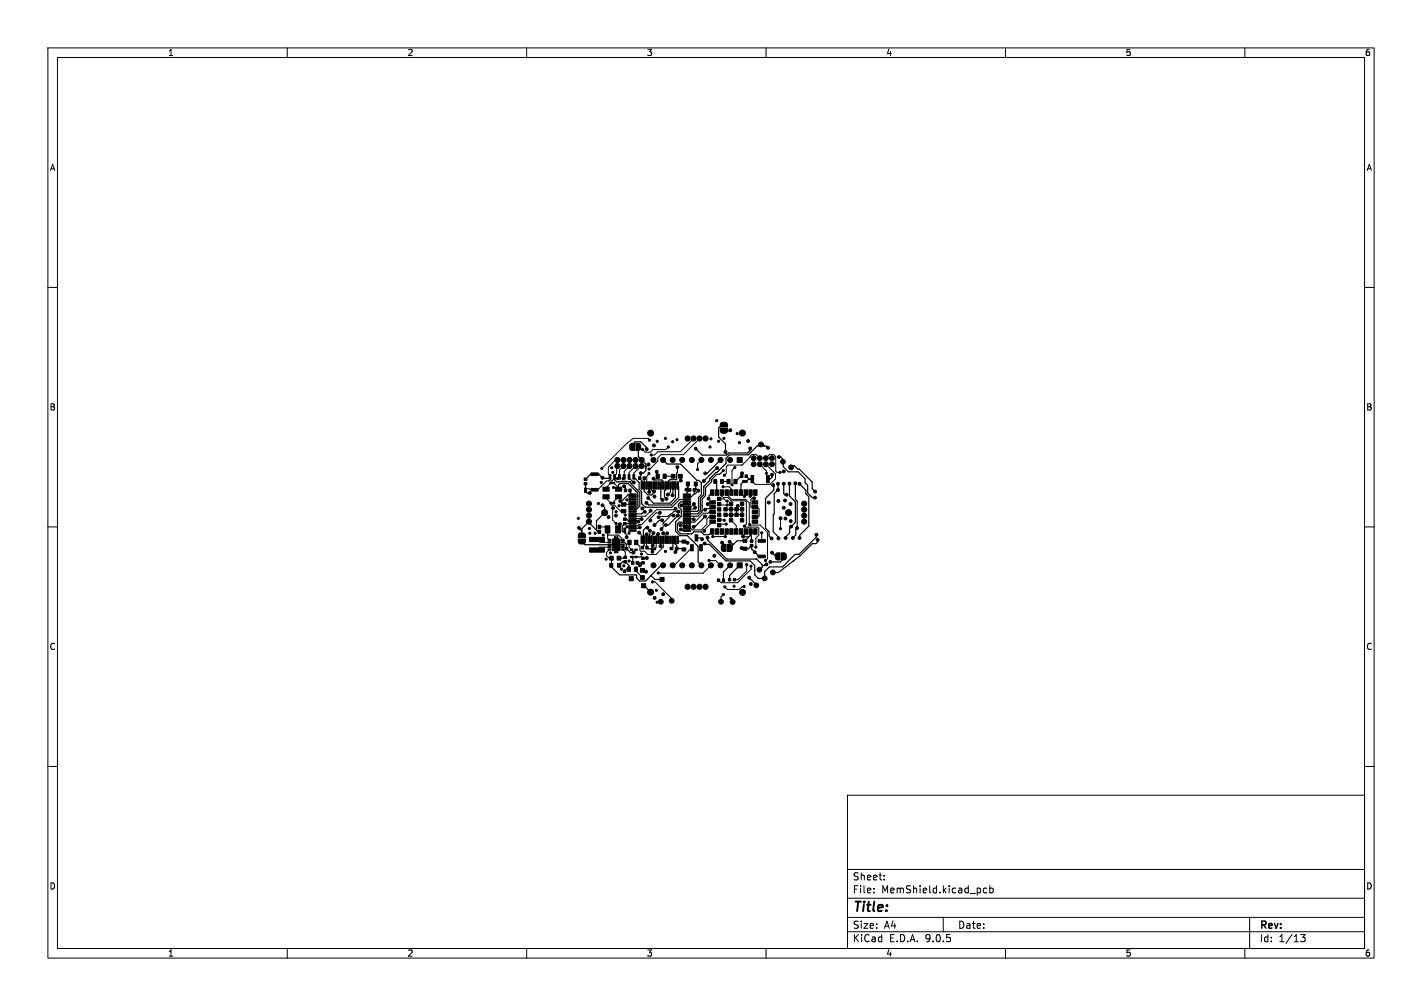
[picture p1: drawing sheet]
<svg xmlns="http://www.w3.org/2000/svg" width="297mm" height="210mm" viewBox="0 0 297 210" stroke-linecap="round" stroke-linejoin="round" font-family="sans-serif">
<defs><g id="words">
<text font-size="2.8" x="178" y="190.9">Title:</text>
<g font-size="2.1">
<text x="178" y="184">Sheet:</text>
<text x="178" y="186.7">File:</text>
<text x="184.1" y="186.7">MemShield.kicad_pcb</text>
<text x="178" y="196.9">KiCad</text>
<text x="178" y="194.1">Size:</text>
<text x="184.7" y="194.1">A4</text>
<text x="185.7" y="196.9">E.D.A.</text>
<text x="193.3" y="196.9">9.0.5</text>
<text x="200" y="194.1">Date:</text>
<text x="263" y="194.3">Rev:</text>
<text x="263" y="196.9">Id:</text>
<text x="267.1" y="196.9">1/13</text>
</g>
<g font-size="1.8">
<text x="35" y="11.9">1</text>
<text x="85" y="11.9">2</text>
<text x="135" y="11.9">3</text>
<text x="185" y="11.9">4</text>
<text x="235" y="11.9">5</text>
<text x="285" y="11.9">6</text>
<text x="10.3" y="35.9">A</text>
<text x="285.4" y="35.9">A</text>
<text x="10.3" y="85.9">B</text>
<text x="285.3" y="85.9">B</text>
<text x="10.3" y="135.9">C</text>
<text x="285.3" y="135.9">C</text>
<text x="10.3" y="185.9">D</text>
<text x="285.3" y="185.9">D</text>
<text x="35" y="199.9">1</text>
<text x="85" y="199.9">2</text>
<text x="135" y="199.9">3</text>
<text x="185" y="199.9">4</text>
<text x="235" y="199.9">5</text>
<text x="285" y="199.9">6</text>
</g>
</g></defs>
<g fill="none" stroke="#000" stroke-width=".21">
<path d="M10 10h277v190h-277zM12 12h273v186h-273zM60 10v2M110 10v2M160 10v2M210 10v2M260 10v2M10 60h2M285 60h2M128.4 99.8l-.6 .6h-1.1l-1.9 1.8-2.5-.2v-1M129 97.3l-.2 .1v1.5l-.4 .4M129 96h-.4l-1.5 1.5v1.4l.3 .4"/>
<path d="M130.2 97.3l-.8 .8v1.2M131.5 97.3l-1.1 1.1v.9M132.8 97.3l-1.4 1.4v.6M134 97.3h-.1l-1.5 1.5v.5M135.6 98.9l-.5 .5-.1 1.9v-.8M135.7 91.9l-.3-.4h-3.1l-1.4 1-5.2 5.3M135.7 97.9h.1M138.8 99.4h1.8M139.6 93.3l-.5 .5h-2.7l-.5 .6h-1.1l-.6-.6M144.9 91.5l-2.8 2.8h-4.7l-.7 .7h-.7M146.1 91.5l-3.4 3.4h-4.6l-.7 .7v.7l-1.7 1.6h-.1M146.5 96l-.8 .8v1.2"/>
<path d="M153.5 97.6l-.6 .6v3M154.8 97.1h.1M155.3 96.8h.1M158.7 95.6l-.8-.7h-.9l-2 2.2h-3l-.3 .3v1.4l-.4 .4M158.7 96.9l1.4 1.4v.5M160 96.9l2 2v1.1l-1.2 1.1h-3.1l-.6-.6v-.9M160 95.6l.8-.7h.8l.4 .4v3l.3 .3h.6M10 110h2M124.7 112.6l.6 .6h2M125.2 110h1.2l.5 .5v1.8l.4 .4M125.7 101.4h.1M126.6 103.7v.3l1 1 .1 .5h.7l1.2 1.2h.6"/>
<path d="M126.9 111.5l.2 .2h2.1l.9 .9M127.3 114.7l-.6 .6v.7l.5 .5h.5v1.5M127.3 114.2h-2l-.6 .6M127.3 113.7h.8M127.6 100.8l-1 1v.3M128 106.1v2.5l.7 .7M128.2 100.8l1 1v.3M129.2 103.7l-1 1v.3M130.1 113.7v1l.5 .5v1.1M131 110l-.5 .4M131.4 113.2v1l.5 .6M132.1 105.3h-1.9"/>
<path d="M132.1 108.3l1.9 .1M132.8 118.8v.4l1.4 1.4M133.5 111.2l.5 .6v.9M135.7 110.8l.1 .9-.3 .2v.8M135.9 106.6l-1.1 1.2h-2.7M136.5 111.3l-.4 .5-.1 .9M136.5 112.7v.9l-.2 .3M137 112.7h.1M137.3 111.7h.1M137.4 111.5l-.4 .4 .1 2.4-.3 .3M137.8 107l-.8 .1-1.2 1.2v.3M138 112.7v1.3"/>
<path d="M138.5 111.3l.5 .5v.9M138.5 109.2h.1M138.5 112.7v1.5l-1.5 1.5h-1.7l-.6-.6h-.8l-.2-.2v-.8l-.9-.9M138.5 114h.1M138.9 108.9h.1M140 101.3v1.4l-.5 .6M140.7 107.6h-.6l-1.6 1.6v.9l-.3 .4M141.1 106.2l-.2 .2h-3.8l-3.1 3.1h-.6l-.3 .3h-1M141.7 106.8h-1l-1.2 1h-1.8l-.1 .2M142.1 109.6l.1 .2h1.3M142.2 110.5l.2 .3h1.1M143.9 108.3h.4"/>
<path d="M144.3 108.2l-.8 .1h1.2l.2 .1M144.5 114.3l-3.7 3.7h-.3M144.9 105.2l-.6 .6h-.8M144.9 105.2h.1M145.2 106l-.1 .3h-1.6M148.1 117h1.4l1 1M148.5 118l-1.6 1.6h-9.4M148.8 102.8l-.7 .6-.1 .7M148.8 107.9h-.7l-.5 .5v1.1l-1.1 1.1h-1.9l-.4-.3h-.7M148.8 108.9l-1.7 1.7v.2M148.8 106.9h-.7l-.2 .2h-.9l-1.9 1.9-1.6-.2M148.8 105.9l-.3 .3h-1l-.2 .2"/>
<path d="M148.9 112h2.6M150.2 105.2l.2 .2h1.5M150.2 104.1h1l.5 .5h.2M150.2 108.5l1.1 .1M150.8 102.8v.8l.3 .3h.9l.7 .6h2.9l.3 .3v4.6l-.4 .4 .2 .2h2.6l.2 .2v1.5l-.6 .6v1.9M151 101.6h1.3l.5 .5v.7M151.5 107.5h3.5M151.5 106.3h3.5M151.7 109.4h-1.2l-.3 .2M151.8 102.8v.4l1 1h2.9l.8 .8v4.4l.2 .2h2.1l1.5 1.5v5.5l-.4 .4M152.7 105.2v3.4l1.1 1.1v1.3M154.1 105.6l-.3 .3v1.6"/>
<path d="M155 105.2v3.4M155.8 102.8l-.3 .3v.5M156 117.9v1.3l-1.8 1.8h-.8M156.4 110h.1M156.8 102.8l-.1 .8M156.8 110h.1M156.9 118.2v.6l-2.9 2.8h-3.4l-.5-.5M157.5 104h-.4l-.3 .3v1.5l.2 .1h1.2l.3 .4v1.5l-.1 .1h-.7M159.1 111.2v1.7M163 108.2v2.2M163 109.9h.1M285 110h2"/>
<path d="M136.3 121.5h.5l3.5 3.4v.5M151.1 124.1l-.5 .5v1.3M152.7 124.9l.3 .4v.4M155.4 122.4l-.4 .1-.6 .6h-2.5l-.5-.6M10 160h2M177 166h108v32h-108zM285 160h2M60 198v2M110 198v2M160 198v2M177 194.5h108M177 191.5h108"/>
<path d="M177 187.5h108M177 181.5h108M182.5 186.3v.1M182.5 185.5v.1M184.7 183.6v.1M184.7 182.8v.1M197 191.5v3M206.1 185.5l-.4-.1-.3 .3 .1 .6h.6M206.7 185.5l.5-.1 .3 .3-.2 .6h-.6M206.7 184.9v1.5M210 198v2M260 198v2"/>
<path d="M261 191.5v6.5M271.7 195.1h.9l-.5 .6 .4 .1v.7l-.2 .1-.6-.1"/>
</g>
<g fill="#000" stroke="#000" stroke-width=".21">
<path d="M123.4 98.7h1.5v.6h-1.5zM127.2 99.1h.4v.4h-.4zM127.2 99.7h.4v.3h-.4zM128.2 99.1h.4v.4h-.4zM128.2 99.6h.4v.4h-.4zM129.2 99.1h.4v.4h-.4zM129.2 99.6h.4v.4h-.4zM130.2 99.1h.4v.4h-.4zM130.2 99.6h.4v.4h-.4zM131.2 99.1h.4v.4h-.4zM131.2 99.6h.4v.4h-.4zM132.2 99.1h.4v.4h-.4z"/>
<path d="M132.2 99.6h.4v.4h-.4zM131.6 92.8l.4-.2h.5v1.5h-.5l-.4-.2zM132.8 92.6h.7l.3 .3v.7l-.3 .4-.7 .1zM137 99h.7v.9h-.7zM138.5 99h.6v.9h-.6zM140.2 99h.8v.8h-.8zM141.7 99h.8v.8h-.8zM150.5 88.3l.4-.1h.7l.3 .3v.6h-1.5zM150.4 89.4h1.5v.7l-.4 .3h-.8l-.2-.3zM154 95.5h1v1h-1zM154.7 99.1h.5v.6h-.5zM155.6 99.1h.5v.6h-.5z"/>
<path d="M121 111.4h1.1l.2 .3v.6h-1.5v-.6zM122.1 101.8h.4v.4h-.4zM122.1 102.4h.4v.4h-.4zM120.8 112.6h1.5l-.1 .6-.4 .4-.7-.1-.3-.3zM122 100.7h.6v.5h-.6zM122 99.8h.6v.5h-.6zM123.4 102h1.5v.5h-1.5zM124.9 110.7h.6v.7h-.6zM124.9 109.6h.6v.8h-.6zM125.9 101.7h1.3v.8h-1.3zM125.9 103.3h1.3v.8h-1.3zM123.1 114.4h3.1v.9h-3.1z"/>
<path d="M123.1 112.2h3.1v.9h-3.1zM126.4 109.8h1v1.5h-1zM127 112.6h.6v.2h-.6zM127 113.1h.6v.2h-.6zM127 113.6h.6v.2h-.6zM127 114.1h.6v.2h-.6zM127 114.6h.6v.2h-.6zM127.4 104.9h.4v.3h-.4zM127.4 100.7h.4v.3h-.4zM128 104.9h.4v.3h-.4zM127.3 117.6h.7v.8h-.7zM127.3 116.1h.8v.8h-.8z"/>
<path d="M128 100.7h.4v.3h-.4zM128.5 101.7h1.3v.8h-1.3zM128.5 103.3h1.3v.8h-1.3zM128.3 112h.3v.5h.2v-.5h.3v.5h.4v2.4h-.4v.5h-.3v-.5h-.2v.5h-.3v-.5h-.4v-2.4h.4zM128.6 109.8h1v1.5h-1zM128.9 116.1h.7v.8h-.7zM129 117.6h.6v.8h-.6zM129.8 114.6h.6v.2h-.6zM129.8 114.1h.6v.2h-.6zM129.8 113.6h.6v.2h-.6zM129.8 113.1h.6v.2h-.6zM129.8 112.6h.6v.2h-.6z"/>
<path d="M130.4 102.1h.5v.5h-.5zM130.3 110.8h.4v.4h-.4zM130.3 110.2h.4v.4h-.4zM129.8 106.4h.9v.7h-.9zM129.8 105h.9v.7h-.9zM130.2 109.1h.6v.5h-.6zM130.2 108.1h.6v.5h-.6zM130.3 117h.6v.5h-.6zM130.3 116.1h.6v.5h-.6zM131 118.4h.7v.9h-.7zM131.1 112.8h.7v.9h-.7zM131.3 102.1h.5v.5h-.5z"/>
<path d="M131.4 103.1h1.4l.1 .2-1.5 .1zM131.4 103.6h1.4l.1 .2-1.5 .1zM131.4 104.1h1.4l.1 .2-1.5 .1zM131.4 104.6h1.4l.1 .2-1.5 .1zM131.4 105.1h1.4l.1 .2-1.5 .1zM131.4 105.6h1.4l.1 .2-1.5 .1zM131.4 106.1h1.4l.1 .2-1.5 .1zM131.4 106.6h1.4l.1 .2-1.5 .1zM131.4 107.1h1.4l.1 .2-1.5 .1zM131.4 107.6h1.4l.1 .2-1.5 .1zM131.4 108.1h1.4l.1 .2-1.5 .1zM131.4 108.6h1.4l.1 .2-1.5 .1z"/>
<path d="M131.4 109.1h1.4l.1 .2-1.5 .1zM131.4 109.6h1.4l.1 .2-1.5 .1zM131.4 110.1h1.4l.1 .2-1.5 .1zM131.4 110.6h1.4l.1 .2-1.5 .1zM131.9 117.2h.5v.6h-.5zM131.7 114.6h.5v.3h-.5zM131.7 116.1h.5v.3h-.5zM132.5 118.4h.6v.9h-.6zM132.5 112.8h.7v.9h-.7zM132.8 117.2h.5v.6h-.5zM132.6 116.1h.5v.3h-.5zM132.6 114.6h.5v.3h-.5z"/>
<path d="M133.4 99.5h.5v.6h-.5zM133.9 111.9l.3 .1-.1 1.5-.2-.1zM133.9 100.6h.3l-.1 1.5-.2-.1zM133.9 114h.5v.6h-.5zM134 116.3h.6v.5h-.6zM134 117.2h.6v.5h-.6zM134.3 99.5h.5v.6h-.5zM134.4 111.9l.3 .1-.1 1.5-.2-.1zM134.4 100.6h.3l-.1 1.5-.2-.1zM133.8 118.7h.8v.8h-.8zM134.9 114h.5v.6h-.5zM134.9 111.9l.3 .1-.1 1.5-.2-.1z"/>
<path d="M134.9 100.6h.3l-.1 1.5-.2-.1zM135.4 111.9l.3 .1-.1 1.5-.2-.1zM135.4 100.6h.3l-.1 1.5-.2-.1zM135.9 111.9l.3 .1-.1 1.5-.2-.1zM135.9 100.6h.3l-.1 1.5-.2-.1zM136 114.4h.4v.4h-.4zM136.4 111.9l.3 .1-.1 1.5-.2-.1zM136.4 100.6h.3l-.1 1.5-.2-.1zM136.6 114.4h.3v.4h-.3zM136.9 111.9l.3 .1-.1 1.5-.2-.1zM136.9 100.6h.3l-.1 1.5-.2-.1zM137.4 111.9l.3 .1-.1 1.5-.2-.1z"/>
<path d="M137.4 100.6h.3l-.1 1.5-.2-.1zM137.9 111.9l.3 .1-.1 1.5-.2-.1zM137.9 100.6h.3l-.1 1.5-.2-.1zM138.4 111.9l.3 .1-.1 1.5-.2-.1zM138.4 100.6h.3l-.1 1.5-.2-.1zM138.9 111.9l.3 .1-.1 1.5-.2-.1zM138.9 100.6h.3l-.1 1.5-.2-.1zM139.4 111.9l.3 .1-.1 1.5-.2-.1zM139.4 100.6h.3l-.1 1.5-.2-.1zM139.9 111.9l.3 .1-.1 1.5-.2-.1zM139.9 100.6h.3l-.1 1.5-.2-.1zM140.4 111.9l.3 .1-.1 1.5-.2-.1z"/>
<path d="M140.4 100.6h.3l-.1 1.5-.2-.1zM139.9 114.3h.6v.5h-.6zM140.9 111.9l.3 .1-.1 1.5-.2-.1zM140.9 100.6h.3l-.1 1.5-.2-.1zM141.4 111.9l.3 .1-.1 1.5-.2-.1zM141.4 100.6h.3l-.1 1.5-.2-.1zM141 114.3h.6v.5h-.6zM142.7 110.6h1.5v.2l-1.4 .1zM142.7 110.1h1.5v.2l-1.4 .1zM142.7 109.6h1.5v.2l-1.4 .1zM142.7 109.1h1.5v.2l-1.4 .1zM142.7 108.6h1.5v.2l-1.4 .1z"/>
<path d="M142.7 108.1h1.5v.2l-1.4 .1zM142.7 107.6h1.5v.2l-1.4 .1zM142.7 107.1h1.5v.2l-1.4 .1zM142.7 106.6h1.5v.2l-1.4 .1zM142.7 106.1h1.5v.2l-1.4 .1zM142.7 105.6h1.5v.2l-1.4 .1zM142.7 105.1h1.5v.2l-1.4 .1zM142.7 104.6h1.5v.2l-1.4 .1zM142.7 104.1h1.5v.2l-1.4 .1zM142.7 103.6h1.5v.2l-1.4 .1zM142.7 103.1h1.5v.2l-1.4 .1zM142.4 114.4h.8v.6h-.8z"/>
<path d="M142.4 112.7h.8v.7h-.8zM143.8 102h.5v.5h-.5zM143.3 100.6h.7v.8h-.7zM144.2 113.7h.6v1.3h-.6zM144.8 102h.5v.5h-.5zM145.2 111.6h.5v1.3h-.5zM145 100.6h.6v.8h-.6zM146.1 113.7h.6v1.3h-.6zM149.1 100.1h.6v.8h-.6zM148.4 110.4h.7v1.1h-.7zM148.4 102.3h.7v1.1h-.7zM148.3 104.5h1.1v.7h-1.1z"/>
<path d="M148.3 105.5h1.1v.7h-1.1zM148.3 106.5h1.1v.7h-1.1zM148.3 107.5h1.1v.7h-1.1zM148.3 108.5h1.1v.7h-1.1zM149.4 110.4h.7v1.1h-.7zM149.4 102.3h.7v1.1h-.7zM150.5 100.1h.6v.8h-.6zM149.9 109.3h.7v.7h-.7zM149.9 108.2h.7v.7h-.7zM149.9 107.1h.7v.7h-.7zM149.9 106h.7v.7h-.7zM149.9 104.9h.7v.7h-.7z"/>
<path d="M149.9 103.8h.7v.7h-.7zM150.4 110.4h.7v1.1h-.7zM150.4 102.3h.7v1.1h-.7zM150.8 113.7l.9-.1v1.5h-.7l-.3-.3v-.7zM151.2 107.1h.7v.7h-.7zM151.2 106h.7v.7h-.7zM152 113.6l.6 .1 .3 .2v.8l-.3 .4h-.6zM151.4 110.4h.7v1.1h-.7zM151.4 102.3h.7v1.1h-.7zM151.8 100.1h.7v.9h-.7zM152.3 108.3h.7v.7h-.7zM152.3 107.1h.7v.7h-.7z"/>
<path d="M152.3 106h.7v.7h-.7zM152.3 104.8h.7v.7h-.7zM152.4 110.4h.7v1.1h-.7zM152.4 102.3h.7v1.1h-.7zM153.3 100.1h.6v.9h-.6zM153.4 110.4h.7v1.1h-.7zM153.4 102.3h.7v1.1h-.7zM153.5 107.1h.7v.7h-.7zM153.5 106h.7v.7h-.7zM154 117.5h1v1h-1zM154.4 110.4h.7v1.1h-.7zM154.4 102.3h.7v1.1h-.7z"/>
<path d="M155.1 100.3h.4v.4h-.4zM154.6 108.3h.7v.7h-.7zM154.6 107.1h.7v.7h-.7zM154.6 106h.7v.7h-.7zM154.6 104.8h.7v.7h-.7zM155.7 100.3h.4v.4h-.4zM155.2 114.2h.8v.7h-.8zM155.2 112.6h.8v.6h-.8zM155.4 110.4h.7v1.1h-.7zM155.4 102.3h.7v1.1h-.7zM156.7 112.7h.6v.5h-.6zM156.7 113.6h.6v.5h-.6z"/>
<path d="M156.9 99.3h.5v1.5h-.5zM156.4 110.4h.7v1.1h-.7zM156.4 102.3h.7v1.1h-.7zM157.4 110.4h.7v1.1h-.7zM157.4 102.3h.7v1.1h-.7zM157.1 108.5h1.2v.7h-1.2zM157.1 107.5h1.2v.7h-1.2zM157.1 106.5h1.2v.7h-1.2zM157.1 105.5h1.2v.7h-1.2zM157.1 104.5h1.2v.7h-1.2zM158.3 112.6h1.5v.6h-1.5zM158.3 115.9h1.5v.5h-1.5z"/>
<path d="M160.1 99.3h.6v1.5h-.6zM162.1 115.5l.8-.1v1.5h-.7l-.2-.3-.1-.8zM163.2 115.4h.7l.3 .3v.8l-.3 .4h-.7zM131.4 120.4h.9v.8h-.9zM134 121.8h.9v.9h-.9zM133.8 120.2h.8v.8h-.8zM137.8 120.5h.9v.9h-.9zM149.8 120.9h.5v.5h-.5zM150.9 120.9h.4v.5h-.4zM152.1 120.8h.5v.5h-.5zM153.2 120.8h.4v.5h-.4z"/>
<circle cx="125.7" cy="97.8" r=".22"/>
<circle cx="125.8" cy="99.7" r=".3"/>
<circle cx="127.8" cy="97.6" r=".22"/>
<circle cx="128" cy="98.6" r=".23"/>
<circle cx="129" cy="96" r=".52"/>
<circle cx="129" cy="97.3" r=".52"/>
<circle cx="129" cy="99.9" r=".22"/>
<circle cx="130.1" cy="99.9" r=".23"/>
<circle cx="130.2" cy="96" r=".52"/>
<circle cx="130.2" cy="97.3" r=".52"/>
<circle cx="131.5" cy="97.3" r=".52"/>
<circle cx="131.5" cy="96" r=".52"/>
<circle cx="132.8" cy="96" r=".52"/>
<circle cx="132.8" cy="97.3" r=".52"/>
<circle cx="133.8" cy="98.8" r=".3"/>
<circle cx="134" cy="96" r=".52"/>
<circle cx="134" cy="97.3" r=".52"/>
<circle cx="134.2" cy="93.8" r=".22"/>
<circle cx="135.1" cy="93.8" r=".3"/>
<circle cx="135.5" cy="97" r=".3"/>
<circle cx="135.6" cy="98.9" r=".23"/>
<circle cx="135.6" cy="97.9" r=".23"/>
<circle cx="135.7" cy="91.9" r=".22"/>
<circle cx="135.9" cy="90.4" r=".63"/>
<circle cx="136" cy="95" r=".22"/>
<circle cx="136.5" cy="99.9" r=".3"/>
<circle cx="136.5" cy="96" r=".52"/>
<circle cx="136.6" cy="93" r=".3"/>
<circle cx="137.2" cy="98.5" r=".3"/>
<circle cx="137.3" cy="92.1" r=".23"/>
<circle cx="138.5" cy="96" r=".52"/>
<circle cx="139" cy="91.5" r=".22"/>
<circle cx="139.6" cy="93.3" r=".23"/>
<circle cx="140.5" cy="92.2" r=".22"/>
<circle cx="140.5" cy="96" r=".52"/>
<circle cx="141.4" cy="91.8" r=".23"/>
<circle cx="141.5" cy="97.5" r=".3"/>
<circle cx="142.5" cy="96" r=".52"/>
<circle cx="143.6" cy="91.5" r=".53"/>
<circle cx="144.5" cy="96" r=".52"/>
<circle cx="144.9" cy="91.5" r=".53"/>
<circle cx="145.3" cy="93.7" r=".3"/>
<circle cx="145.7" cy="98" r=".23"/>
<circle cx="146.1" cy="91.5" r=".53"/>
<circle cx="146.5" cy="96" r=".52"/>
<circle cx="147.3" cy="98.8" r=".3"/>
<circle cx="147.4" cy="91.5" r=".53"/>
<circle cx="148.3" cy="93.3" r=".23"/>
<circle cx="148.5" cy="91.6" r=".22"/>
<circle cx="148.5" cy="96" r=".52"/>
<circle cx="149.7" cy="87.8" r=".22"/>
<circle cx="149.8" cy="97.7" r=".3"/>
<circle cx="150.1" cy="92.1" r=".22"/>
<circle cx="150.5" cy="96" r=".52"/>
<circle cx="151.1" cy="98.2" r=".22"/>
<circle cx="151.2" cy="91.5" r=".22"/>
<circle cx="151.3" cy="99.2" r=".22"/>
<circle cx="151.5" cy="94.4" r=".3"/>
<circle cx="152.5" cy="96" r=".52"/>
<circle cx="152.5" cy="89.8" r=".3"/>
<circle cx="153.5" cy="97.6" r=".23"/>
<circle cx="154" cy="90.5" r=".22"/>
<circle cx="154.4" cy="92.4" r=".22"/>
<circle cx="155" cy="98.8" r=".3"/>
<circle cx="155.1" cy="90.4" r=".62"/>
<circle cx="156.3" cy="92.1" r=".3"/>
<circle cx="156.7" cy="93.6" r=".3"/>
<circle cx="157.4" cy="96.9" r=".51"/>
<circle cx="157.4" cy="95.6" r=".51"/>
<circle cx="158.7" cy="96.9" r=".51"/>
<circle cx="158.7" cy="95.6" r=".51"/>
<circle cx="158.9" cy="92.8" r=".5"/>
<circle cx="160" cy="95.6" r=".51"/>
<circle cx="160" cy="96.9" r=".51"/>
<circle cx="160.1" cy="98.8" r=".22"/>
<circle cx="160.4" cy="93.5" r=".3"/>
<circle cx="161.2" cy="95.6" r=".51"/>
<circle cx="161.2" cy="96.9" r=".51"/>
<circle cx="161.2" cy="99.1" r=".3"/>
<circle cx="162.7" cy="95.4" r=".3"/>
<circle cx="162.9" cy="98.6" r=".23"/>
<circle cx="163.5" cy="96.4" r=".5"/>
<circle cx="163.7" cy="98.4" r=".3"/>
<circle cx="165.1" cy="97.4" r=".3"/>
<circle cx="165.2" cy="97.6" r=".5"/>
<circle cx="120.8" cy="108.2" r=".22"/>
<circle cx="120.9" cy="110.2" r=".3"/>
<circle cx="123" cy="107.6" r=".53"/>
<circle cx="123" cy="106.4" r=".53"/>
<circle cx="123" cy="105.1" r=".53"/>
<circle cx="123" cy="108.9" r=".53"/>
<circle cx="123.1" cy="110.3" r=".22"/>
<circle cx="123.2" cy="102.9" r=".3"/>
<circle cx="123.2" cy="111.3" r=".22"/>
<circle cx="124.3" cy="111.3" r=".23"/>
<circle cx="125" cy="105.1" r=".23"/>
<circle cx="125.6" cy="100.7" r=".23"/>
<circle cx="125.8" cy="105.5" r=".3"/>
<circle cx="126" cy="111.7" r=".23"/>
<circle cx="126.3" cy="107" r=".63"/>
<circle cx="126.6" cy="116.7" r=".23"/>
<circle cx="127.1" cy="107.9" r=".3"/>
<circle cx="127.5" cy="115.4" r=".22"/>
<circle cx="128" cy="106.1" r=".3"/>
<circle cx="128.1" cy="113.7" r=".25"/>
<circle cx="128.1" cy="101.8" r=".22"/>
<circle cx="128.7" cy="107.6" r=".3"/>
<circle cx="128.7" cy="106.8" r=".22"/>
<circle cx="128.7" cy="109.3" r=".22"/>
<circle cx="128.7" cy="112.8" r=".25"/>
<circle cx="128.7" cy="114.7" r=".25"/>
<circle cx="129.3" cy="113.7" r=".25"/>
<circle cx="129.3" cy="105.6" r=".23"/>
<circle cx="129.5" cy="109.4" r=".3"/>
<circle cx="129.6" cy="104.6" r=".3"/>
<circle cx="129.8" cy="118.8" r=".22"/>
<circle cx="130.3" cy="118.1" r=".23"/>
<circle cx="130.4" cy="101.5" r=".3"/>
<circle cx="130.4" cy="119.3" r=".3"/>
<circle cx="130.6" cy="107.5" r=".22"/>
<circle cx="130.9" cy="114.5" r=".3"/>
<circle cx="130.9" cy="112.1" r=".3"/>
<circle cx="130.9" cy="104.4" r=".22"/>
<circle cx="131" cy="110" r=".22"/>
<circle cx="131.4" cy="111.3" r=".23"/>
<circle cx="131.4" cy="117.1" r=".23"/>
<circle cx="132.3" cy="115.4" r=".3"/>
<circle cx="132.4" cy="100.7" r=".3"/>
<circle cx="133.3" cy="108.9" r=".3"/>
<circle cx="133.5" cy="111.2" r=".3"/>
<circle cx="133.6" cy="110.1" r=".3"/>
<circle cx="133.7" cy="118" r=".3"/>
<circle cx="134" cy="115.6" r=".22"/>
<circle cx="134" cy="108.4" r=".3"/>
<circle cx="134.2" cy="106.1" r=".3"/>
<circle cx="134.7" cy="106.8" r=".3"/>
<circle cx="134.9" cy="119.3" r=".3"/>
<circle cx="135" cy="105" r=".3"/>
<circle cx="135.1" cy="111.5" r=".3"/>
<circle cx="135.1" cy="116.5" r=".3"/>
<circle cx="135.2" cy="110.2" r=".3"/>
<circle cx="135.4" cy="104" r=".3"/>
<circle cx="135.6" cy="102.7" r=".3"/>
<circle cx="135.7" cy="110.8" r=".3"/>
<circle cx="135.8" cy="108.6" r=".3"/>
<circle cx="135.9" cy="106.6" r=".3"/>
<circle cx="136.3" cy="115.2" r=".3"/>
<circle cx="136.3" cy="113.9" r=".3"/>
<circle cx="136.5" cy="111.3" r=".3"/>
<circle cx="136.5" cy="118" r=".52"/>
<circle cx="136.6" cy="102.6" r=".3"/>
<circle cx="136.7" cy="109.6" r=".3"/>
<circle cx="136.7" cy="103.7" r=".3"/>
<circle cx="137.4" cy="111.5" r=".3"/>
<circle cx="137.5" cy="119.6" r=".22"/>
<circle cx="137.6" cy="108" r=".3"/>
<circle cx="137.8" cy="107.1" r=".3"/>
<circle cx="138" cy="114" r=".3"/>
<circle cx="138.2" cy="110.5" r=".3"/>
<circle cx="138.3" cy="108.6" r=".3"/>
<circle cx="138.4" cy="104.4" r=".3"/>
<circle cx="138.5" cy="118" r=".52"/>
<circle cx="138.5" cy="111.3" r=".3"/>
<circle cx="139" cy="115.1" r=".23"/>
<circle cx="139.1" cy="109.6" r=".3"/>
<circle cx="139.2" cy="104.1" r=".3"/>
<circle cx="139.3" cy="111.3" r=".3"/>
<circle cx="139.5" cy="103.3" r=".3"/>
<circle cx="140.4" cy="103.4" r=".3"/>
<circle cx="140.5" cy="118" r=".52"/>
<circle cx="140.7" cy="107.6" r=".3"/>
<circle cx="141.1" cy="115.2" r=".3"/>
<circle cx="141.1" cy="106.2" r=".3"/>
<circle cx="141.6" cy="107.6" r=".3"/>
<circle cx="141.7" cy="106.8" r=".3"/>
<circle cx="142.1" cy="109.6" r=".3"/>
<circle cx="142.2" cy="100.3" r=".3"/>
<circle cx="142.2" cy="110.5" r=".3"/>
<circle cx="142.3" cy="105.5" r=".3"/>
<circle cx="142.5" cy="118" r=".52"/>
<circle cx="143.4" cy="102.2" r=".3"/>
<circle cx="143.6" cy="113.3" r=".3"/>
<circle cx="144.5" cy="118" r=".52"/>
<circle cx="144.9" cy="108.4" r=".3"/>
<circle cx="144.9" cy="110" r=".3"/>
<circle cx="144.9" cy="105.2" r=".3"/>
<circle cx="145.2" cy="106" r=".3"/>
<circle cx="145.9" cy="102.4" r=".3"/>
<circle cx="146.5" cy="118" r=".52"/>
<circle cx="146.7" cy="112.6" r=".3"/>
<circle cx="147" cy="100.4" r=".3"/>
<circle cx="147.1" cy="110.8" r=".3"/>
<circle cx="147.2" cy="113.5" r=".3"/>
<circle cx="147.3" cy="107.8" r=".3"/>
<circle cx="147.3" cy="106.4" r=".3"/>
<circle cx="147.8" cy="112.2" r=".3"/>
<circle cx="147.8" cy="105.2" r=".3"/>
<circle cx="148" cy="104.1" r=".3"/>
<circle cx="148.1" cy="117" r=".23"/>
<circle cx="148.5" cy="118" r=".52"/>
<circle cx="148.9" cy="112" r=".22"/>
<circle cx="149.2" cy="116" r=".3"/>
<circle cx="150.5" cy="118" r=".52"/>
<circle cx="150.8" cy="113.3" r=".3"/>
<circle cx="151" cy="101.6" r=".22"/>
<circle cx="151.3" cy="108.6" r=".23"/>
<circle cx="151.5" cy="112" r=".23"/>
<circle cx="151.7" cy="109.4" r=".23"/>
<circle cx="151.9" cy="104.6" r=".23"/>
<circle cx="151.9" cy="105.4" r=".22"/>
<circle cx="152.4" cy="113.1" r=".3"/>
<circle cx="152.5" cy="118" r=".52"/>
<circle cx="152.9" cy="101.2" r=".22"/>
<circle cx="154.1" cy="105.6" r=".3"/>
<circle cx="154.9" cy="114.4" r=".3"/>
<circle cx="155.2" cy="112" r=".3"/>
<circle cx="155.5" cy="109.8" r=".22"/>
<circle cx="155.5" cy="103.6" r=".23"/>
<circle cx="156" cy="117.9" r=".23"/>
<circle cx="156.6" cy="109.5" r=".23"/>
<circle cx="156.7" cy="103.6" r=".23"/>
<circle cx="156.9" cy="118.2" r=".23"/>
<circle cx="157.5" cy="104" r=".3"/>
<circle cx="157.6" cy="115.3" r=".3"/>
<circle cx="157.9" cy="114.2" r=".22"/>
<circle cx="158.6" cy="118.9" r=".5"/>
<circle cx="159.1" cy="111.2" r=".22"/>
<circle cx="159.9" cy="117" r=".22"/>
<circle cx="160.1" cy="117.8" r=".3"/>
<circle cx="160.6" cy="104.9" r=".3"/>
<circle cx="160.9" cy="117.3" r=".3"/>
<circle cx="161.2" cy="112.4" r=".3"/>
<circle cx="161.3" cy="115.4" r=".3"/>
<circle cx="161.4" cy="119.5" r=".5"/>
<circle cx="161.5" cy="101.3" r=".3"/>
<circle cx="162.5" cy="102.3" r=".3"/>
<circle cx="162.5" cy="101" r=".3"/>
<circle cx="162.6" cy="104.6" r=".3"/>
<circle cx="162.6" cy="112.4" r=".3"/>
<circle cx="163" cy="110.4" r=".23"/>
<circle cx="163" cy="108.2" r=".3"/>
<circle cx="163.7" cy="106" r=".3"/>
<circle cx="163.7" cy="101" r=".3"/>
<circle cx="164" cy="104.5" r=".3"/>
<circle cx="164.1" cy="108.2" r=".3"/>
<circle cx="164.1" cy="112.3" r=".3"/>
<circle cx="164.3" cy="103.3" r=".3"/>
<circle cx="164.7" cy="107" r=".63"/>
<circle cx="164.9" cy="100.9" r=".3"/>
<circle cx="165.1" cy="105.2" r=".3"/>
<circle cx="165.2" cy="108.8" r=".3"/>
<circle cx="165.2" cy="109.9" r=".3"/>
<circle cx="165.6" cy="112.3" r=".3"/>
<circle cx="166.1" cy="100.9" r=".3"/>
<circle cx="166.5" cy="110.2" r=".3"/>
<circle cx="167" cy="101" r=".3"/>
<circle cx="167" cy="112.3" r=".3"/>
<circle cx="168" cy="107.6" r=".53"/>
<circle cx="168" cy="106.4" r=".53"/>
<circle cx="168" cy="105.1" r=".53"/>
<circle cx="168" cy="108.9" r=".53"/>
<circle cx="170.2" cy="103.9" r=".3"/>
<circle cx="170.3" cy="102.6" r=".3"/>
<circle cx="170.5" cy="111.6" r=".3"/>
<circle cx="170.8" cy="112.7" r=".3"/>
<circle cx="135.9" cy="123.6" r=".63"/>
<circle cx="136.3" cy="121.5" r=".23"/>
<circle cx="136.7" cy="124.8" r=".3"/>
<circle cx="137.1" cy="123.2" r=".23"/>
<circle cx="137.3" cy="125.7" r=".22"/>
<circle cx="138" cy="125.6" r=".5"/>
<circle cx="138.5" cy="124" r=".3"/>
<circle cx="140.3" cy="125.4" r=".5"/>
<circle cx="143.6" cy="122.5" r=".53"/>
<circle cx="144.9" cy="122.5" r=".53"/>
<circle cx="146.1" cy="122.5" r=".53"/>
<circle cx="147.4" cy="122.5" r=".53"/>
<circle cx="150.6" cy="125.6" r=".5"/>
<circle cx="151.1" cy="124.1" r=".23"/>
<circle cx="151.4" cy="122.5" r=".22"/>
<circle cx="152.7" cy="124.9" r=".22"/>
<circle cx="153" cy="125.7" r=".5"/>
<circle cx="153.3" cy="122.4" r=".22"/>
<circle cx="155.1" cy="123.7" r=".63"/>
<circle cx="155.4" cy="122.4" r=".22"/>
<circle cx="156.5" cy="120.6" r=".3"/>
<circle cx="156.8" cy="121.9" r=".3"/>
<circle cx="158" cy="122.2" r=".5"/>
<circle cx="159.7" cy="120.7" r=".5"/>
</g>
<g fill="none" stroke="#000" stroke-width=".25">
<path d="M124.3 98.9l-.1 .1M125.9 99.7h-.1M127.4 99.8h-1.5l-.8-.8h-1.8l-1 1M128.4 99.8v.4l.4 .4 1.1-.1 1.8 .1 .1 .4 1.8 1.8v2.8l-.6 .7h-.9M129.4 99.8l-.4 .1M130.4 99.8l-.3 .1M131.4 99.8l1 .9M131.6 93.2h.6M132 93.3v-.4l.7-.7h1.1l1.2 1.2 .1 .4M132.4 99.8h.2l.9 .9v1.4l.5 .6v2.4M133.3 93.3v2l1.6 1.6v1.4l-.5 .5h-.6v.5l-.2 .2v.4l.4 .4v1M134 95.8l.1 .2"/>
<path d="M134.5 99.8v2.7l.8 .8h.8l.4-.4 .1-.3h-.2l-.4-.3v-1M134.6 99.8h-.1M134.9 97.7h.1M135.5 97l-.6 .5M136.5 99.9h.2M136.7 99.9h.1M136.7 99.9v.3h1.5l.3 .3v.8M137.2 98.5l.2 .9M138.5 96l.8 .9h2.8l3.5 3.4h.4l.5 .5v2.5l-.6 .6v2.6l-.2 .2-2.2 .1M141.5 97.5l-.2 2.6h-1.4l-.4 .4v.8M141.9 99.6l.2-.2 .1 .1v.8M147.4 91.5v.3"/>
<path d="M149.8 97.7l-2.8 2.7M150 98.3l-1.7 1.6v.4l-1.3 1.2v1.8l-.7 .7v2.7l-.6 .6h-2.2M150 98.3h.1M150.5 96l-2.8 2.8h-.4M151.1 98.2l-.8 .8h-.6l-1.1 1.1v.4l-1.2 1.3v1.7l-.8 .7v2.7l-.9 .9h-2.2M151.2 88.6h-.4l-.7 .7v2l1.4 1.4v1.7M152.5 89.8l-.1 .1h-1.2M155 98.8v.5l-.3 .1-1.1 1.1M155.9 99.4l.6 .6M156.5 94.2h.1M156.7 93.6v.4l-.6 .6h-3.9l-.4 .4h-5.1l-1.4-1.3M156.8 94.4l-.5 .5h-4l-.7 .8v1l-1.6 1.6"/>
<path d="M156.8 94.4h.1M157.8 93.5h.1M157.8 93.5l-1 .9M157.8 93.5l.3-.4h2l.3 .4M158.6 93.1l.5-.6 .6 .6M161.2 99.1l.1 .4-.5 .5h-.4M162.7 95.4h.4l.5 .5v1.5l1.1 1.1h2l1.5 1.4v.9l.5 .5v1.6l1 1h.5M165.1 97.4l.2-.2h.6l.7 .7h.3l2.7 2.7v1.4l.7 .6M120.9 110.2l.6 .6M121.5 113.1l.7 .6h5.1M122.3 102.6l.3 .3h.6M123 109.1l1.9 1.9h.3"/>
<path d="M123 108.9l-1.5 1.5v1.4M125.8 105.5l.5 .4v1.1l-1.7 1.7v2M127.7 118v.3l1.7 1.7h3.4l.2 .7 .6 .6h1.2l3.3-3.3h.4M129.2 102.1v-.9l.2-.2 .7-.1 1.1 .1 2 1.9v2.6l-.2 .3h-.9M129.3 100.6h.1M129.3 118l.7-.7h.6l.8 .8v.7h-.5l-.5 .5M129.5 109.4l-.2 .2v.7l-.2 .2M130.1 113.2h.3l.4 .4v.9l.9 .9h.6l.5-.6M130.4 101.5l.2 .3v.6M130.5 108.4h.4l.4 .4h1.9l.1 .1M130.6 116.3l-.2 .2h-1.1M131.4 100.6h.1"/>
<path d="M131.6 102.4v.3l.5 .6h-.9l-1.3 1.2-.3 .1M132.1 109.3h-1.6l-.5 .5v1.1l.5 .1v.3l.4 .4v.4M132.1 107.7h.5M132.7 102.5h.1M133.1 102.3h.1M133.1 117.5h1.2l-.5 .5zM133.2 103.5h.1M133.6 110.1l-.2 .2h-1.3M134 105.1h.1M134 105.1l.4 .4M134.2 119.1h.5l.2 .2M134.4 105.5h.1"/>
<path d="M134.4 105.5l.4 .4M134.7 106.8h-.2l-.5 .5h-1.9M134.8 105.9h.1M135.1 111.5l-.1 2.7 .4 .4h.8l.1 .6M135.1 116.5h-.8l-.3-.2h-2.1l.3 .2v1M135.2 110.2h-.3l-.5 .5 .1 3.2-.3 .4M135.5 101.3l.1 1.4M138 101.3v2.8l.4 .3M138.3 108.6h-.6l-1 1M139 102.2v-.9v.9l-.2 .2v1.3l.4 .4M140.2 114.5h.1M140.5 112.7v1.5l-.3 .3"/>
<path d="M140.5 101.3l-.1 2.1M141 112.7v.8l.3 .3v1.2l-.2 .2M141 101.3l.1 .1M141.1 101.4v2.5l-1.2 1.1h-3.4l-1.1-1M141.3 114.5h1.4l.1 .2M141.5 112.7l.4 .3h1.4l.3 .3M141.5 101.3l.3 .3v2.3l-1.6 1.5h-4.7l-.5-.4M141.6 107.6l-2 2h-.5M143.4 104.8h-1.2l-.5 .5v.5l.6 .6v1.4l-1.2 1.2v1.9l.9 .9h1.6l2.2 2.3v3.2l.7 .7M143.4 109.2l-.8 .1-.3-.3h-.5l-.3 .4v1.4l.7 .6h2.3l.4-.4h1.5l.6 .6h1.1l.7-.6M143.5 104.3h-1.6l-1.6 1.6h-5.5M143.5 105.3h-1l-.2 .2"/>
<path d="M143.7 101v.9l-.3 .3 .7 .1-.6 .6v.4M143.7 111.4h.1M144.1 110.2l-.6 .1M145 103.1l-.7 .7h-.8M145.3 102l.6 .4-.7 .7h-.2M145.3 102l-.3 .3v.8M145.3 101v1M145.5 112.3h.9l.3 .3M145.9 105.8h.1M145.9 106.3h.1M146.3 105.6h.1M146.3 106.4h.1"/>
<path d="M147 101.6v.1M147.3 107.8l-2 2-.4 .2M147.8 112.2v.5l4 4h6.2l1.4 1.4 .7-.3M148.8 104.9h-.6l-.4 .3M149.4 100.5l.3 .3 .1 2M150.8 100.5h1.4M150.8 113.3l.4 .3v.8M152.4 113.1l.6 .5h.2M152.5 118l-1.4 1.4v1.7M154.5 118l-2.1 2.1v.9M154.9 114.4l.1 .1h1.3l.7-.6v.7l1.5 1.6h.6M155.2 112l1.2 .1"/>
<path d="M155.3 100.5l-.5 .6v1.7M156.8 111.7l-1.2 1.2h-1.7l-1.4 1.5M156.8 111.7l.2 .2v1M157 112.9h.1M157.1 100h-.7l-.5 .5M157.6 119.1h.1M157.8 111h-1v.7M158 116.7h-.1M159.2 117.9v.6l-.5 .5M161.3 115.4l.7 .7h.4M161.5 101.3l.1 1-1.7 1.7v6.2l.7 .8v.9l.6 .5M162.5 102.3l-.8 .7v4.3l-.2 .2v3.5l1.1 1.1v.3"/>
<path d="M162.5 102.3h.1M162.5 101v1.3M163.7 101v2.1l.2 .2h.4M163.7 116.1v.5l-.7 .7h-2.1M164.9 100.9v2.6l1.2 1.2v4.3l-1.2 1.2v1l-.8 .9v.2M165.7 117.1h.1M165.7 117.1l-3.2 2.4h-1M166.1 100.9v3.3l.4 .4v5.6l-.3 .3v1.2l-.6 .6M167 101l1.3 1.3v.8l.6 .6v6.1l-1.9 2v.5M170.5 111.6v.5l-3.6 3.6h-.8l-2.7 2.6h-2.7l-1 1v1.4h-1.3l-.8-.7v-2l-.9-.9h-5.1l-3.4-3.5h-.8l-.2-.1M170.8 112.7v.4l-.4 .4h-.7l-2.6 2.5-1.3 1.1M134.4 122.3l1.5 1.3"/>
<path d="M136 120.1l.8 .9h1.5M156.5 120.6l1.5 1.6"/>
</g>
<use href="#words"/>
</svg>
